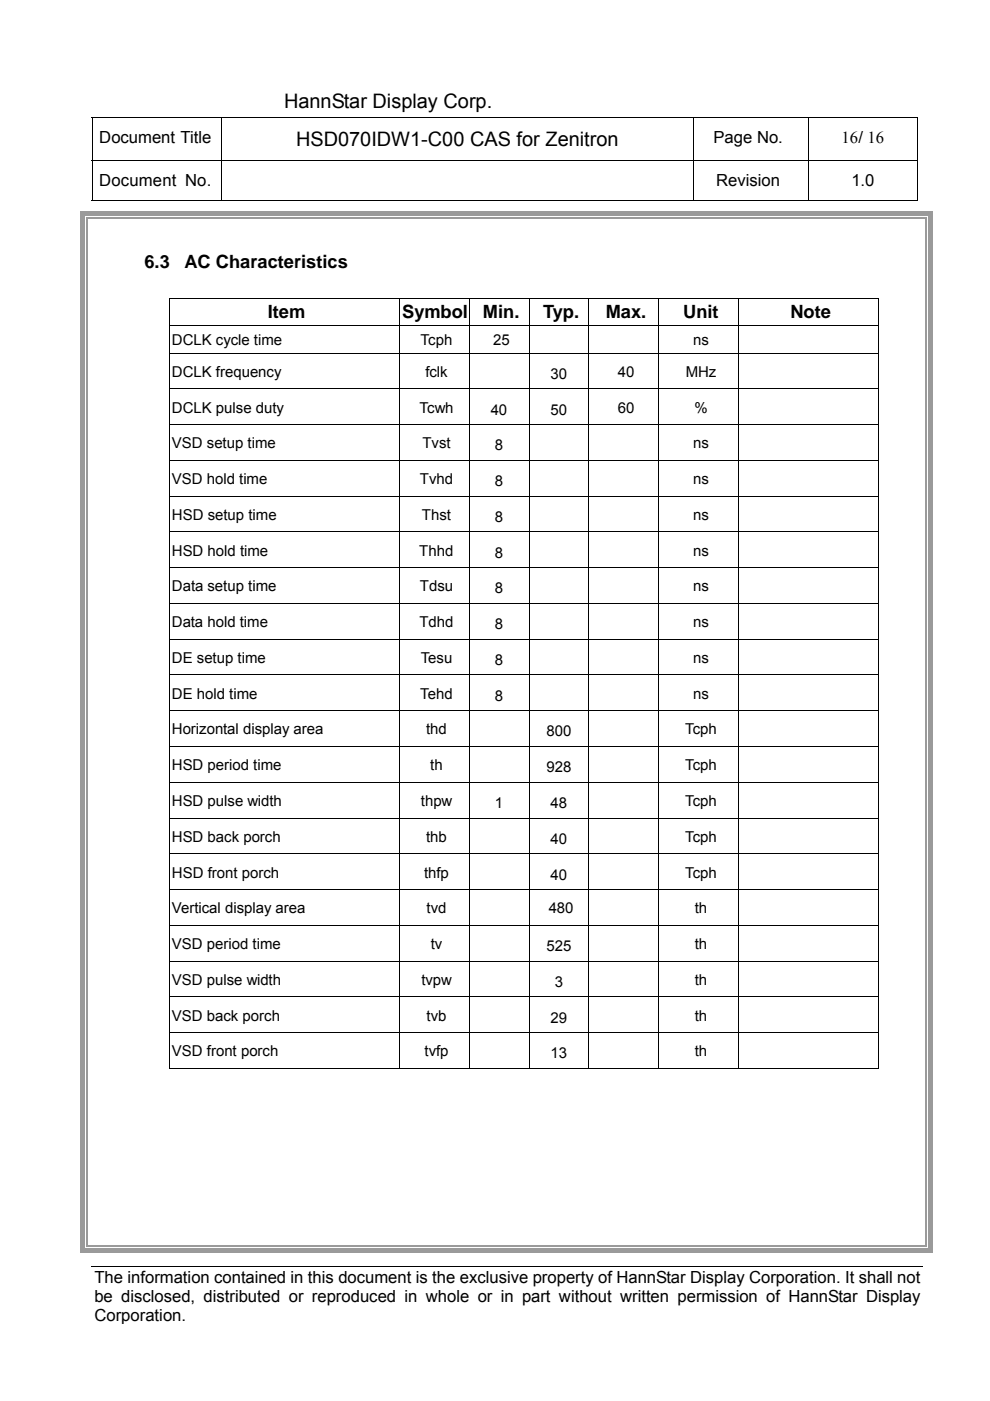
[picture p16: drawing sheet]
<svg xmlns="http://www.w3.org/2000/svg" width="210mm" height="297mm" viewBox="0 0 210 297" stroke-linecap="round" stroke-linejoin="round" font-family="sans-serif">
<defs><g id="words">
<g font-size="4.2">
<text x="60.2" y="22.8">HannStar Display Corp.</text>
<text x="62.8" y="30.9">HSD070IDW1-C00 CAS for Zenitron</text>
</g>
<g font-size="3.9">
<text x="30.6" y="56.8">6.3</text>
<text x="39.1" y="56.8">AC Characteristics</text>
<text x="56.8" y="67.4">Item</text>
<text x="85.3" y="67.4">Symbol</text>
<text x="102.4" y="67.4">Min.</text>
<text x="115.1" y="67.4">Typ.</text>
<text x="128.4" y="67.4">Max.</text>
<text x="144.8" y="67.4">Unit</text>
<text x="167.6" y="67.4">Note</text>
</g>
<g font-size="3.5">
<text x="21.1" y="30.3">Document Title</text>
<text x="151.3" y="30.3">Page No.</text>
<text x="178.4" y="30.3">16/ 16</text>
<text x="21.1" y="39.5">Document No.</text>
<text x="151.8" y="39.5">Revision</text>
<text x="180.5" y="39.5">1.0</text>
<text x="20" y="272">The information contained in this document is the exclusive property of HannStar Display Corporation. It shall not</text>
<text x="20" y="276">be disclosed, distributed or reproduced in whole or in part without written permission of HannStar Display</text>
<text x="20" y="280.1">Corporation.</text>
</g>
<g font-size="3.2">
<text x="36.4" y="73.2">DCLK cycle time</text>
<text x="89.2" y="73.2">Tcph</text>
<text x="104.5" y="73.2">25</text>
<text x="147" y="73.2">ns</text>
<text x="36.4" y="79.9">DCLK frequency</text>
<text x="90.2" y="79.9">fclk</text>
<text x="116.7" y="80.3">30</text>
<text x="131" y="79.9">40</text>
<text x="145.4" y="79.9">MHz</text>
<text x="36.4" y="87.5">DCLK pulse duty</text>
<text x="89" y="87.5">Tcwh</text>
<text x="104" y="87.9">40</text>
<text x="116.7" y="87.9">50</text>
<text x="131" y="87.5">60</text>
<text x="147.2" y="87.5">%</text>
<text x="36.4" y="95">VSD setup time</text>
<text x="89.5" y="95">Tvst</text>
<text x="104.9" y="95.5">8</text>
<text x="147" y="95">ns</text>
<text x="36.4" y="102.6">VSD hold time</text>
<text x="89" y="102.6">Tvhd</text>
<text x="104.9" y="103.1">8</text>
<text x="147" y="102.6">ns</text>
<text x="36.4" y="110.2">HSD setup time</text>
<text x="89.5" y="110.2">Thst</text>
<text x="104.9" y="110.6">8</text>
<text x="147" y="110.2">ns</text>
<text x="36.4" y="117.8">HSD hold time</text>
<text x="88.9" y="117.8">Thhd</text>
<text x="104.9" y="118.2">8</text>
<text x="147" y="117.8">ns</text>
<text x="36.4" y="125.4">Data setup time</text>
<text x="89" y="125.4">Tdsu</text>
<text x="104.9" y="125.8">8</text>
<text x="147" y="125.4">ns</text>
<text x="36.4" y="133">Data hold time</text>
<text x="88.9" y="133">Tdhd</text>
<text x="104.9" y="133.4">8</text>
<text x="147" y="133">ns</text>
<text x="36.4" y="140.5">DE setup time</text>
<text x="89.2" y="140.5">Tesu</text>
<text x="104.9" y="141">8</text>
<text x="147" y="140.5">ns</text>
<text x="36.4" y="148.1">DE hold time</text>
<text x="89.1" y="148.1">Tehd</text>
<text x="104.9" y="148.6">8</text>
<text x="147" y="148.1">ns</text>
<text x="36.4" y="155.7">Horizontal display area</text>
<text x="90.3" y="155.7">thd</text>
<text x="145.3" y="155.7">Tcph</text>
<text x="115.9" y="156.1">800</text>
<text x="36.4" y="163.3">HSD period time</text>
<text x="91.2" y="163.3">th</text>
<text x="115.9" y="163.7">928</text>
<text x="145.3" y="163.3">Tcph</text>
<text x="36.4" y="170.9">HSD pulse width</text>
<text x="89.2" y="170.9">thpw</text>
<text x="104.9" y="171.3">1</text>
<text x="116.7" y="171.3">48</text>
<text x="145.3" y="170.9">Tcph</text>
<text x="36.4" y="178.5">HSD back porch</text>
<text x="90.3" y="178.5">thb</text>
<text x="116.7" y="178.9">40</text>
<text x="145.3" y="178.5">Tcph</text>
<text x="36.4" y="186.1">HSD front porch</text>
<text x="89.9" y="186.1">thfp</text>
<text x="116.7" y="186.5">40</text>
<text x="145.3" y="186.1">Tcph</text>
<text x="36.4" y="193.7">Vertical display area</text>
<text x="90.4" y="193.7">tvd</text>
<text x="116.3" y="193.7">480</text>
<text x="147.3" y="193.7">th</text>
<text x="36.4" y="201.2">VSD period time</text>
<text x="91.3" y="201.2">tv</text>
<text x="115.9" y="201.7">525</text>
<text x="147.3" y="201.2">th</text>
<text x="36.4" y="208.8">VSD pulse width</text>
<text x="89.3" y="208.8">tvpw</text>
<text x="117.6" y="209.2">3</text>
<text x="147.3" y="208.8">th</text>
<text x="36.4" y="216.4">VSD back porch</text>
<text x="90.4" y="216.4">tvb</text>
<text x="116.7" y="216.8">29</text>
<text x="147.3" y="216.4">th</text>
<text x="36.4" y="224">VSD front porch</text>
<text x="90" y="224">tvfp</text>
<text x="116.7" y="224.4">13</text>
<text x="147.3" y="224">th</text>
</g>
</g></defs>
<g fill="none" stroke="#000" stroke-width=".21">
<path d="M19.4 24.8h175.3M19.4 34.1h175.3M19.5 24.9v9.1M19.5 34.2v8.4M46.9 24.9v9.1M46.9 34.2v8.4M147 24.9v9.1M147 34.2v8.4M171.3 24.9v9.1M171.3 34.2v8.4M194.6 24.9v9.1M194.6 34.2v8.4"/>
<path d="M19.4 42.5h27.4M47 42.5h99.9M147.1 42.5h24.2M171.4 42.5h23.1M19.5 268.6h176.2"/>
</g>
<path d="M194.5 42.5h.2v.1h-.2z" fill="#000"/>
<g fill="#fff">
<path d="M19.5 268.7l.1 12.3z"/>
<path d="M19.5 280.9l176.1 .1z"/>
<path d="M195.6 268.7l.1 12.3z"/>
<path d="M195.6 280.9l.1 .1z"/>
</g>
<path d="M35.9 63.1h.1v.2h-.1zM186.2 63.1h.1v.2h-.1zM186.2 226.4h.1v.2h-.1z" fill="#000"/>
<g fill="none" stroke="#000" stroke-width=".21">
<path d="M35.9 63.2h150.4M35.9 69h150.4M35.9 74.8h150.4M36 63.3v5.6M36 69.1v5.6M36 74.9v7.4M84.6 63.3v5.6M84.6 69.1v5.6M84.6 74.9v7.4M99.5 63.3v5.6M99.5 69.1v5.6M99.5 74.9v7.4"/>
<path d="M112.2 63.3v5.6M112.2 69.1v5.6M112.2 74.9v7.4M124.9 63.3v5.6M124.9 69.1v5.6M124.9 74.9v7.4M139.7 63.3v5.6M139.7 69.1v5.6M139.7 74.9v7.4M156.6 63.3v5.6M156.6 69.1v5.6M156.6 74.9v7.4"/>
<path d="M186.2 63.3v5.6M186.2 69.1v5.6M186.2 74.9v7.4M35.9 82.4h150.4M35.9 90h150.4M35.9 97.6h150.4M36 82.5v7.4M36 90.1v7.4M36 97.7v7.4M84.6 82.5v7.4M84.6 90.1v7.4M84.6 97.7v7.4"/>
<path d="M99.5 82.5v7.4M99.5 90.1v7.4M99.5 97.7v7.4M112.2 82.5v7.4M112.2 90.1v7.4M112.2 97.7v7.4M124.9 82.5v7.4M124.9 90.1v7.4M124.9 97.7v7.4M139.7 82.5v7.4M139.7 90.1v7.4M139.7 97.7v7.4"/>
<path d="M156.6 82.5v7.4M156.6 90.1v7.4M156.6 97.7v7.4M186.2 82.5v7.4M186.2 90.1v7.4M186.2 97.7v7.4M35.9 105.2h150.4M35.9 112.8h150.4M36 105.3v7.4M36 112.8v7.4M84.6 105.3v7.4M84.6 112.8v7.4"/>
<path d="M99.5 105.3v7.4M99.5 112.8v7.4M112.2 105.3v7.4M112.2 112.8v7.4M124.9 105.3v7.4M124.9 112.8v7.4M139.7 105.3v7.4M139.7 112.8v7.4M156.6 105.3v7.4M156.6 112.8v7.4M186.2 105.3v7.4M186.2 112.8v7.4"/>
<path d="M35.9 120.4h150.4M35.9 127.9h150.4M35.9 135.5h150.4M36 120.4v7.4M36 128v7.4M36 135.6v7.4M84.6 120.4v7.4M84.6 128v7.4M84.6 135.6v7.4M99.5 120.4v7.4M99.5 128v7.4M99.5 135.6v7.4"/>
<path d="M112.2 120.4v7.4M112.2 128v7.4M112.2 135.6v7.4M124.9 120.4v7.4M124.9 128v7.4M124.9 135.6v7.4M139.7 120.4v7.4M139.7 128v7.4M139.7 135.6v7.4M156.6 120.4v7.4M156.6 128v7.4M156.6 135.6v7.4"/>
<path d="M186.2 120.4v7.4M186.2 128v7.4M186.2 135.6v7.4M35.9 143.1h150.4M35.9 150.7h150.4M35.9 158.3h150.4M36 143.2v7.4M36 150.8v7.4M36 158.3v7.5M84.6 143.2v7.4M84.6 150.8v7.4M84.6 158.3v7.5"/>
<path d="M99.5 143.2v7.4M99.5 150.8v7.4M99.5 158.3v7.5M112.2 143.2v7.4M112.2 150.8v7.4M112.2 158.3v7.5M124.9 143.2v7.4M124.9 150.8v7.4M124.9 158.3v7.5M139.7 143.2v7.4M139.7 150.8v7.4M139.7 158.3v7.5"/>
<path d="M156.6 143.2v7.4M156.6 150.8v7.4M156.6 158.3v7.5M186.2 143.2v7.4M186.2 150.8v7.4M186.2 158.3v7.5M35.9 165.9h150.4M35.9 173.4h150.4M36 165.9v7.5M36 173.5v7.4M84.6 165.9v7.5M84.6 173.5v7.4"/>
<path d="M99.5 165.9v7.5M99.5 173.5v7.4M112.2 165.9v7.5M112.2 173.5v7.4M124.9 165.9v7.5M124.9 173.5v7.4M139.7 165.9v7.5M139.7 173.5v7.4M156.6 165.9v7.5M156.6 173.5v7.4M186.2 165.9v7.5M186.2 173.5v7.4"/>
<path d="M35.9 181h150.4M35.9 188.6h150.4M35.9 196.2h150.4M36 181.1v7.4M36 188.7v7.4M36 196.3v7.4M84.6 181.1v7.4M84.6 188.7v7.4M84.6 196.3v7.4M99.5 181.1v7.4M99.5 188.7v7.4M99.5 196.3v7.4"/>
<path d="M112.2 181.1v7.4M112.2 188.7v7.4M112.2 196.3v7.4M124.9 181.1v7.4M124.9 188.7v7.4M124.9 196.3v7.4M139.7 181.1v7.4M139.7 188.7v7.4M139.7 196.3v7.4M156.6 181.1v7.4M156.6 188.7v7.4M156.6 196.3v7.4"/>
<path d="M186.2 181.1v7.4M186.2 188.7v7.4M186.2 196.3v7.4M35.9 203.8h150.4M35.9 211.4h150.4M35.9 218.9h150.4M36 203.9v7.4M36 211.5v7.4M36 219v7.6M84.6 203.9v7.4M84.6 211.5v7.4M84.6 219v7.6"/>
<path d="M99.5 203.9v7.4M99.5 211.5v7.4M99.5 219v7.6M112.2 203.9v7.4M112.2 211.5v7.4M112.2 219v7.6M124.9 203.9v7.4M124.9 211.5v7.4M124.9 219v7.6M139.7 203.9v7.4M139.7 211.5v7.4M139.7 219v7.6"/>
<path d="M156.6 203.9v7.4M156.6 211.5v7.4M156.6 219v7.6M186.2 203.9v7.4M186.2 211.5v7.4M186.2 219v7.6M35.9 226.5h48.7M84.7 226.5h14.7M99.5 226.5h12.6M112.2 226.5h12.6M124.9 226.5h14.7M139.8 226.5h16.7"/>
<path d="M156.7 226.5h29.5"/>
</g>
<g fill="#9a9a9a">
<path d="M17 44.8h1.1v1.5h-1.1z"/>
<path d="M17 44.8h1.6v1h-1.6z"/>
</g>
<g fill="#fff">
<path d="M18.1 45.8h.2v.5h-.2z"/>
<path d="M18.1 45.8h.5v.3h-.5z"/>
</g>
<g fill="#9a9a9a">
<path d="M18.3 46.1h.3v.2h-.3z"/>
<path d="M18.6 44.8h177.6v1h-177.6z"/>
</g>
<path d="M18.6 45.8h177.6v.3h-177.6z" fill="#fff"/>
<path d="M18.6 46.2h177.6" fill="none" stroke="#9a9a9a" stroke-width=".25"/>
<g fill="#9a9a9a">
<path d="M196.7 44.8h1v1.5h-1z"/>
<path d="M196.2 44.8h1.5v1h-1.5z"/>
</g>
<g fill="#fff">
<path d="M196.4 45.8h.3v.5h-.3z"/>
<path d="M196.2 45.8h.5v.3h-.5z"/>
</g>
<g fill="#9a9a9a">
<path d="M196.2 46.1h.2v.2h-.2z"/>
<path d="M17 46.3h1.1v217.7h-1.1z"/>
</g>
<path d="M18.1 46.3h.2v217.7h-.2z" fill="#fff"/>
<path d="M18.5 46.3v217.7" fill="none" stroke="#9a9a9a" stroke-width=".25"/>
<path d="M196.7 46.3h1v217.7h-1z" fill="#9a9a9a"/>
<path d="M196.4 46.3h.3v217.7h-.3z" fill="#fff"/>
<path d="M196.3 46.3v217.7" fill="none" stroke="#9a9a9a" stroke-width=".25"/>
<g fill="#9a9a9a">
<path d="M17 264h1.1v1.6h-1.1z"/>
<path d="M17 264.5h1.6v1.1h-1.6z"/>
</g>
<g fill="#fff">
<path d="M18.1 264h.2v.5h-.2z"/>
<path d="M18.1 264.3h.5v.2h-.5z"/>
</g>
<g fill="#9a9a9a">
<path d="M18.3 264h.3v.3h-.3z"/>
<path d="M18.6 264.5h177.6v1.1h-177.6z"/>
</g>
<path d="M18.6 264.3h177.6v.2h-177.6z" fill="#fff"/>
<path d="M18.6 264.1h177.6" fill="none" stroke="#9a9a9a" stroke-width=".25"/>
<g fill="#9a9a9a">
<path d="M196.7 264h1v1.6h-1z"/>
<path d="M196.2 264.5h1.5v1.1h-1.5z"/>
</g>
<g fill="#fff">
<path d="M196.4 264h.3v.5h-.3z"/>
<path d="M196.2 264.3h.5v.2h-.5z"/>
</g>
<path d="M196.2 264h.2v.3h-.2z" fill="#9a9a9a"/>
<use href="#words"/>
</svg>
